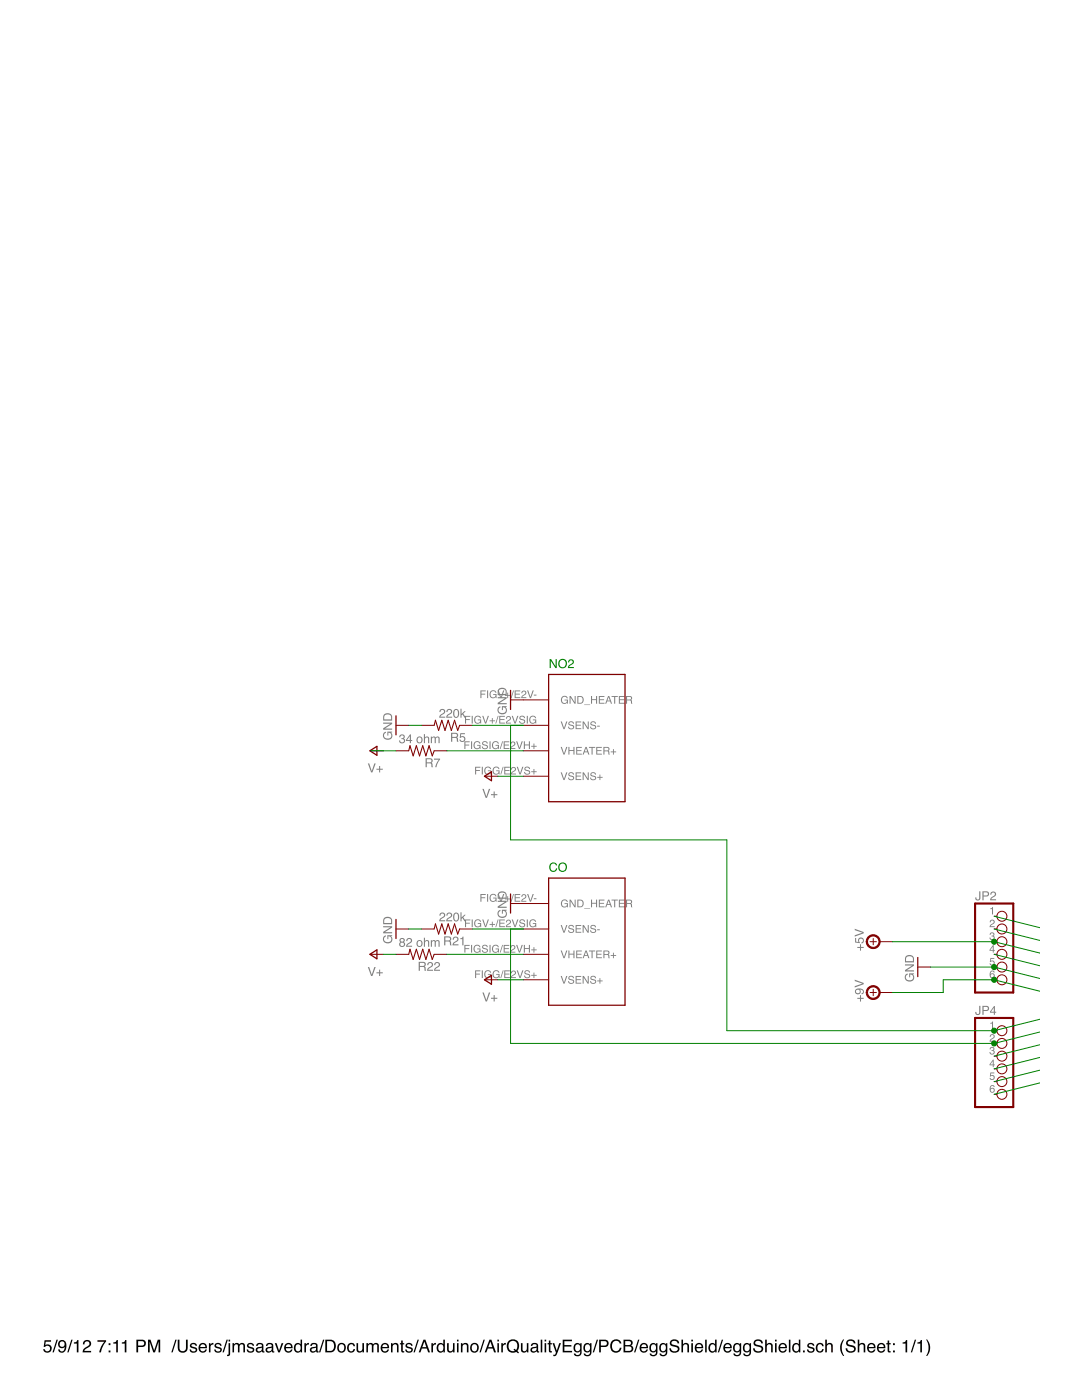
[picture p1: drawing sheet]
<svg xmlns="http://www.w3.org/2000/svg" width="216mm" height="279mm" viewBox="0 0 216 279" stroke-linecap="round" stroke-linejoin="round" font-family="sans-serif">
<path d="M8.9 267.5h1.3v.3h-1.1l-.1 .7a.85 .85 0 0 1 1.2 .4 .85 .85 0 0 1-.5 1.1 .85 .85 0 0 1-1.1-.7h.3a.55 .55 0 0 0 .9 .2 .55 .55 0 0 0 0-.8 .55 .55 0 0 0-.8 .1h-.3zM11.3 267.4h.2l-.8 2.5h-.2zM11.8 267.7a.89 .89 0 0 1 1.1-.1 .89 .89 0 0 1 .4 1 1.04 1.04 0 0 1-1.4 1.3l-.3-.6h.3a.49 .49 0 0 0 .6 .4 .49 .49 0 0 0 .4-.6v-.3a.8 .8 0 0 1-1.1 0 .8 .8 0 0 1 0-1.1zM11.9 268.2a.52 .52 0 0 0 1 0 .52 .52 0 0 0-1 0zM14.2 267.4h.3l-.8 2.5h-.3zM14.7 267.9l.5-.1 .2-.4h.3v2.5h-.4v-1.8h-.6zM16.8 267.6a.81 .81 0 0 1 1.3 .2 .81 .81 0 0 1-.6 1.2l-.5 .3-.2 .3h1.4v.3h-1.7a1.39 1.39 0 0 1 1.1-1.3 .5 .5 0 0 0 .2-.6 .5 .5 0 0 0-.6-.3 .5 .5 0 0 0-.3 .6h-.4zM19.4 267.5h1.8v.2l-.8 1.3-.3 .9h-.3l.2-.7 .8-1.4h-1.4zM21.7 268.1h.3v.3h-.3zM21.7 269.5h.3v.4h-.3zM22.6 267.9l.5-.1 .2-.4h.2v2.5h-.3v-1.8h-.6zM24.3 267.9l.5-.1 .2-.4h.2v2.5h-.3v-1.8h-.6zM27.2 267.4h1.2a.73 .73 0 0 1 .7 .7 .73 .73 0 0 1-.7 .7h-.8v1.1h-.4zM27.6 267.7v.8h.6a.45 .45 0 0 0 .6-.4 .45 .45 0 0 0-.6-.4zM29.5 267.4h.5l.8 2.1 .7-2.1h.5v2.5h-.4v-2.1l-.7 2.1h-.3l-.7-2.1v2.1h-.4zM35 267.4h.3l-.9 2.5h-.2zM35.5 267.4h.3v1.5a.65 .65 0 0 0 .7 .8 .65 .65 0 0 0 .6-.8v-1.5h.4v1.4a1.01 1.01 0 0 1-1 1.2 1.01 1.01 0 0 1-1-1.2zM38.1 268.2a.74 .74 0 0 1 1.2 .4h-.3a.39 .39 0 0 0-.4-.3 .39 .39 0 0 0-.4 .3l.2 .1a.79 .79 0 0 1 .9 .8 .8 .8 0 0 1-.8 .5 .8 .8 0 0 1-.7-.7h.3a.45 .45 0 0 0 .5 .4 .45 .45 0 0 0 .4-.4l-.1-.1a.93 .93 0 0 1-1-.8zM39.9 268.3a.85 .85 0 0 1 1-.2 .85 .85 0 0 1 .4 1h-1.4a.53 .53 0 0 0 .4 .6 .53 .53 0 0 0 .7-.4h.3a.9 .9 0 0 1-1.3 .6 .9 .9 0 0 1-.3-1.4zM40.1 268.4l-.1 .4h1l-.1-.3-.3-.2zM41.7 268h.3v.4l.3-.4h.3v.3a.5 .5 0 0 0-.6 .5v1.1h-.3zM43 268.2a.74 .74 0 0 1 1.2 .4h-.3a.39 .39 0 0 0-.4-.3 .39 .39 0 0 0-.4 .3l.2 .1a.79 .79 0 0 1 .9 .8 .8 .8 0 0 1-.8 .5 .8 .8 0 0 1-.7-.7h.3a.45 .45 0 0 0 .5 .4 .45 .45 0 0 0 .4-.4v-.1a.93 .93 0 0 1-1.1-.8zM45.2 267.4h.3l-.8 2.5h-.3zM45.6 267.4h.3v.3h-.3zM45.6 268.1h.3v2.1a.47 .47 0 0 1-.6 .4v-.2l.3-.1zM46.4 268h.3v.3a.6 .6 0 0 1 1 0 .62 .62 0 0 1 .8-.3 .62 .62 0 0 1 .4 .7v1.2h-.3v-1.3a.4 .4 0 0 0-.5-.3 .4 .4 0 0 0-.3 .5v1.1h-.3v-1.2a.42 .42 0 0 0-.6-.4 .42 .42 0 0 0-.2 .6v1h-.3zM49.5 268.2a.74 .74 0 0 1 1.2 .4h-.3a.39 .39 0 0 0-.4-.3 .39 .39 0 0 0-.4 .3l.2 .1a.79 .79 0 0 1 .9 .8 .8 .8 0 0 1-.8 .5 .8 .8 0 0 1-.7-.7h.3a.45 .45 0 0 0 .5 .4 .45 .45 0 0 0 .4-.4l-.1-.1a.93 .93 0 0 1-1-.8zM51.4 269.3a.44 .44 0 0 0 .6 .4 .44 .44 0 0 0 .2-.7zM51.2 268.2a.8 .8 0 0 1 1.4 .3v1.1l.2 .1v.2h-.4l-.1-.2a.63 .63 0 0 1-.9 .2 .63 .63 0 0 1-.2-.9l1-.3a.42 .42 0 0 0-.3-.5 .42 .42 0 0 0-.5 .4h-.3zM53.3 269.3a.44 .44 0 0 0 .6 .4 .44 .44 0 0 0 .3-.7zM53.2 268.2a.8 .8 0 0 1 1.3 .3v1.1l.2 .1v.2h-.3l-.2-.2a.63 .63 0 0 1-.9 .2 .63 .63 0 0 1-.2-.9l1.1-.3a.42 .42 0 0 0-.4-.5 .42 .42 0 0 0-.4 .4h-.3zM54.8 268h.4l.5 1.6 .5-1.6h.3l-.7 1.9h-.3zM56.9 268.3a.85 .85 0 0 1 1.1-.2 .85 .85 0 0 1 .4 1h-1.4a.53 .53 0 0 0 .4 .6 .53 .53 0 0 0 .7-.4h.3a.9 .9 0 0 1-1.3 .6 .9 .9 0 0 1-.3-1.4zM57.2 268.4l-.2 .4h1.1l-.1-.3-.3-.2zM59.1 268.5a.69 .69 0 0 0-.1 .8 .69 .69 0 0 0 .7 .3 .73 .73 0 0 0 .3-.8 .73 .73 0 0 0-.7-.5zM59 268.1l.6-.1 .4 .3v-.9h.3v2.5h-.3v-.3a.8 .8 0 0 1-1.1 .2 .8 .8 0 0 1-.2-1zM60.7 268h.3v.4l.4-.4h.2v.3a.5 .5 0 0 0-.5 .5v1.1h-.4zM62.2 269.3a.44 .44 0 0 0 .6 .4 .44 .44 0 0 0 .2-.7zM62 268.2a.8 .8 0 0 1 1.4 .3v1.1l.2 .1v.2h-.4l-.1-.2a.63 .63 0 0 1-.9 .2 .63 .63 0 0 1-.2-.9l1-.3a.42 .42 0 0 0-.3-.5 .42 .42 0 0 0-.5 .4h-.3zM64.5 267.4h.2l-.8 2.5h-.3zM65.3 267.7v1.9h.6a.99 .99 0 0 0 .8-1 .99 .99 0 0 0-.8-.9zM64.9 267.4h1a1.29 1.29 0 0 1 1.1 1.2 1.29 1.29 0 0 1-1.1 1.3h-1zM67.8 268.4a.7 .7 0 0 0-.2 .9 .7 .7 0 0 0 .9 .3 .7 .7 0 0 0 .2-.9 .7 .7 0 0 0-.9-.3zM67.5 268.3a.94 .94 0 0 1 1.5 .6 .94 .94 0 0 1-1.3 .9l-.4-.5v-.6zM69.5 268.3a.76 .76 0 0 1 .8-.3 .76 .76 0 0 1 .5 .7h-.3a.51 .51 0 0 0-.6-.4 .51 .51 0 0 0-.3 .7 .49 .49 0 0 0 .3 .7 .49 .49 0 0 0 .6-.5h.3a.83 .83 0 0 1-1.1 .7 .83 .83 0 0 1-.4-1.2zM71.1 268h.4v1.3a.42 .42 0 0 0 .4 .4 .42 .42 0 0 0 .4-.5v-1.2h.3v1.9h-.3v-.3a.64 .64 0 0 1-.7 .3 .64 .64 0 0 1-.5-.6zM73.1 268h.3v.3a.6 .6 0 0 1 1.1 0 .62 .62 0 0 1 .7-.3 .62 .62 0 0 1 .4 .7v1.2h-.3v-1.3a.4 .4 0 0 0-.5-.3 .4 .4 0 0 0-.3 .5v1.1h-.3v-1.2a.42 .42 0 0 0-.5-.4 .42 .42 0 0 0-.3 .6v1h-.3zM76.2 268.3a.85 .85 0 0 1 1-.2 .85 .85 0 0 1 .4 1h-1.3a.53 .53 0 0 0 .4 .6 .53 .53 0 0 0 .6-.4h.3a.9 .9 0 0 1-1.3 .6 .9 .9 0 0 1-.2-1.4zM76.4 268.4l-.1 .4h1l-.1-.3-.2-.2zM78 268h.3v.3a.66 .66 0 0 1 .8-.3 .66 .66 0 0 1 .4 .7v1.2h-.3v-1.2a.46 .46 0 0 0-.5-.4 .46 .46 0 0 0-.4 .6v1h-.3zM80 267.5h.4v.5h.3v.3h-.3v1.2l.3 .2v.2a.44 .44 0 0 1-.7-.4v-1.2h-.2v-.3h.2zM81.1 268.2a.74 .74 0 0 1 1.2 .4h-.3a.39 .39 0 0 0-.4-.3 .39 .39 0 0 0-.3 .3l.1 .1a.79 .79 0 0 1 1 .8 .8 .8 0 0 1-.9 .5 .8 .8 0 0 1-.6-.7h.3a.45 .45 0 0 0 .4 .4 .45 .45 0 0 0 .4-.4v-.1a.93 .93 0 0 1-1.1-.8zM83.3 267.4h.3l-.8 2.5h-.3zM84.7 267.7l-.4 1.2h.8zM84.5 267.4h.4l.9 2.5h-.4l-.2-.8h-1l-.3 .8h-.4zM86.1 268h.3v.4l.3-.4h.3v.3a.5 .5 0 0 0-.6 .5v1.1h-.3zM87.6 268.5a.69 .69 0 0 0-.1 .8 .69 .69 0 0 0 .7 .3 .73 .73 0 0 0 .3-.8 .73 .73 0 0 0-.7-.5zM87.5 268.1l.6-.1 .4 .3v-.9h.3v2.5h-.3v-.3a.8 .8 0 0 1-1.1 .2 .8 .8 0 0 1-.3-1zM89.2 268h.3v1.3a.42 .42 0 0 0 .5 .4 .42 .42 0 0 0 .4-.5v-1.2h.3v1.9h-.3v-.3a.64 .64 0 0 1-.7 .3 .64 .64 0 0 1-.5-.6zM91.2 268.1h.3v1.8h-.3zM91.2 267.4h.3v.3h-.3zM92 268h.3v.3a.66 .66 0 0 1 .7-.3 .66 .66 0 0 1 .5 .7v1.2h-.3v-1.2a.46 .46 0 0 0-.6-.4 .46 .46 0 0 0-.3 .6v1h-.3zM94.4 268.4a.7 .7 0 0 0-.3 .9 .7 .7 0 0 0 .9 .3 .7 .7 0 0 0 .2-.9 .7 .7 0 0 0-.8-.3zM94 268.3a.94 .94 0 0 1 1.6 .6 .94 .94 0 0 1-1.4 .9l-.4-.5v-.6zM96.5 267.4h.2l-.8 2.5h-.2zM97.8 267.7l-.4 1.2h.8zM97.7 267.4h.4l.9 2.5h-.4l-.3-.8h-1l-.2 .8h-.4zM99.2 268.1h.4v1.8h-.4zM99.2 267.4h.4v.3h-.4zM100 268h.3v.4l.4-.4h.2v.3a.5 .5 0 0 0-.6 .5v1.1h-.3zM101.6 267.6a1.33 1.33 0 0 1 1.8 .2 1.33 1.33 0 0 1-.2 1.8l.4 .3-.2 .2-.4-.3a1.32 1.32 0 0 1-1.7-.3 1.32 1.32 0 0 1 .1-1.7zM101.7 267.9a1.05 1.05 0 0 0-.2 1.2 1.05 1.05 0 0 0 1.1 .5h.1l-.2-.2 .1-.2 .4 .2a1 1 0 0 0 .1-1.4 1 1 0 0 0-1.4-.1zM103.9 268h.4v1.3a.42 .42 0 0 0 .4 .4 .42 .42 0 0 0 .4-.5v-1.2h.3v1.9h-.3v-.3a.64 .64 0 0 1-.7 .3 .64 .64 0 0 1-.5-.6zM106.2 269.3a.44 .44 0 0 0 .6 .4 .44 .44 0 0 0 .2-.7zM106 268.2a.8 .8 0 0 1 1.4 .3v1.1l.2 .1v.2h-.4l-.1-.2a.63 .63 0 0 1-.9 .2 .63 .63 0 0 1-.2-.9l1.1-.3a.42 .42 0 0 0-.4-.5 .42 .42 0 0 0-.5 .4h-.3zM107.9 267.4h.3v2.5h-.3zM108.7 268.1h.3v1.8h-.3zM108.7 267.4h.3v.3h-.3zM109.5 267.5h.3v.5h.3v.3h-.3v1.2l.3 .2v.2a.44 .44 0 0 1-.6-.4v-1.2h-.2v-.3h.2zM110.2 268h.4l.5 1.6 .5-1.6h.3l-.7 2a.61 .61 0 0 1-.8 .6v-.3l.3 .1 .2-.5zM112.3 267.4h1.8v.3h-1.5v.7h1.4v.3h-1.4v.9h1.6v.3h-1.9zM114.7 268.3l.5-.3 .6 .3v-.2h.3v1.6a.81 .81 0 0 1-.6 1 .81 .81 0 0 1-1-.6h.3a.53 .53 0 0 0 .7 .3 .53 .53 0 0 0 .3-.8 .8 .8 0 0 1-1.1 .2 .8 .8 0 0 1-.2-1.1zM114.9 268.4a.65 .65 0 0 0-.2 .9 .65 .65 0 0 0 .9 .2 .64 .64 0 0 0 .2-.8 .64 .64 0 0 0-.9-.3zM116.6 268.3l.6-.3 .5 .3v-.2h.3v1.6a.81 .81 0 0 1-.6 1 .81 .81 0 0 1-.9-.6h.3a.53 .53 0 0 0 .7 .3 .53 .53 0 0 0 .2-.8 .8 .8 0 0 1-1 .2 .8 .8 0 0 1-.3-1.1zM116.9 268.4a.65 .65 0 0 0-.2 .9 .65 .65 0 0 0 .9 .2 .64 .64 0 0 0 .1-.8 .64 .64 0 0 0-.8-.3zM119.1 267.4h.2l-.8 2.5h-.2zM119.5 267.4h1.2a.73 .73 0 0 1 .7 .7 .73 .73 0 0 1-.7 .7h-.8v1.1h-.4zM119.9 267.7v.8h.7a.45 .45 0 0 0 .5-.4 .45 .45 0 0 0-.5-.4zM122.1 267.7a1.1 1.1 0 0 1 1.1-.4 1.1 1.1 0 0 1 .8 .8h-.3a.82 .82 0 0 0-1.1-.5 .82 .82 0 0 0-.5 1.1 .8 .8 0 0 0 .6 .9 .8 .8 0 0 0 1-.6h.3a1.17 1.17 0 0 1-1.5 .9 1.17 1.17 0 0 1-.7-1.6zM124.8 267.6v.8a1.1 1.1 0 0 0 1.1-.2 .41 .41 0 0 0-.1-.4 .41 .41 0 0 0-.4-.2zM124.8 268.7v.9h.7a.46 .46 0 0 0 .5-.5 .46 .46 0 0 0-.6-.4zM124.4 267.4h1.1a.63 .63 0 0 1 .7 .4 .63 .63 0 0 1-.3 .7 .72 .72 0 0 1 .4 .9 .72 .72 0 0 1-.8 .5h-1.1zM127.3 267.4h.3l-.8 2.5h-.3zM127.9 268.3a.85 .85 0 0 1 1-.2 .85 .85 0 0 1 .4 1h-1.3a.53 .53 0 0 0 .3 .6 .53 .53 0 0 0 .7-.4h.3a.9 .9 0 0 1-1.3 .6 .9 .9 0 0 1-.3-1.4zM128.1 268.4l-.1 .4h1l-.1-.3-.2-.2zM129.8 268.3l.5-.3 .6 .3v-.2h.3v1.6a.81 .81 0 0 1-.6 1 .81 .81 0 0 1-1-.6h.3a.53 .53 0 0 0 .8 .3 .53 .53 0 0 0 .2-.8 .8 .8 0 0 1-1.1 .2 .8 .8 0 0 1-.2-1.1zM130.1 268.4a.65 .65 0 0 0-.2 .9 .65 .65 0 0 0 .8 .2 .64 .64 0 0 0 .2-.8 .64 .64 0 0 0-.8-.3zM131.8 268.3l.5-.3 .6 .3v-.2h.3v1.6a.81 .81 0 0 1-.7 1 .81 .81 0 0 1-.9-.6h.3a.53 .53 0 0 0 .7 .3 .53 .53 0 0 0 .3-.8 .8 .8 0 0 1-1.1 .2 .8 .8 0 0 1-.2-1.1zM132 268.4a.65 .65 0 0 0-.2 .9 .65 .65 0 0 0 .9 .2 .64 .64 0 0 0 .2-.8 .64 .64 0 0 0-.9-.3zM133.9 267.5a1 1 0 0 1 1.6 .6h-.3a.59 .59 0 0 0-.6-.5 .59 .59 0 0 0-.6 .6l.1 .1a2.08 2.08 0 0 1 1.5 .7 1.02 1.02 0 0 1-.8 1 1.02 1.02 0 0 1-1.1-.5l-.1-.4h.3a.71 .71 0 0 0 .6 .6 .71 .71 0 0 0 .8-.5l-.2-.3a2.06 2.06 0 0 1-1.4-.6v-.4zM136 267.4h.3v.9a.65 .65 0 0 1 .7-.3 .65 .65 0 0 1 .5 .7v1.2h-.3v-1.2a.46 .46 0 0 0-.6-.4 .46 .46 0 0 0-.3 .6v1h-.3zM137.9 268.1h.4v1.8h-.4zM137.9 267.4h.4v.3h-.4zM138.9 268.3a.85 .85 0 0 1 1-.2 .85 .85 0 0 1 .4 1h-1.3a.53 .53 0 0 0 .4 .6 .53 .53 0 0 0 .6-.4h.3a.9 .9 0 0 1-1.3 .6 .9 .9 0 0 1-.3-1.4zM139.1 268.4l-.1 .4h1l-.1-.3-.2-.2zM140.7 267.4h.3v2.5h-.3zM141.8 268.5a.69 .69 0 0 0-.1 .8 .69 .69 0 0 0 .7 .3 .73 .73 0 0 0 .3-.8 .73 .73 0 0 0-.6-.5zM141.7 268.1l.6-.1 .4 .3v-.9h.3v2.5h-.3v-.3a.8 .8 0 0 1-1.1 .2 .8 .8 0 0 1-.2-1zM144 267.4h.3l-.8 2.5h-.3zM144.6 268.3a.85 .85 0 0 1 1-.2 .85 .85 0 0 1 .4 1h-1.3a.53 .53 0 0 0 .4 .6 .53 .53 0 0 0 .6-.4h.3a.9 .9 0 0 1-1.3 .6 .9 .9 0 0 1-.3-1.4zM144.8 268.4l-.1 .4h1l-.1-.3-.2-.2zM146.5 268.3l.5-.3 .6 .3v-.2h.3v1.6a.81 .81 0 0 1-.6 1 .81 .81 0 0 1-1-.6h.3a.53 .53 0 0 0 .8 .3 .53 .53 0 0 0 .2-.8 .8 .8 0 0 1-1.1 .2 .8 .8 0 0 1-.2-1.1zM146.8 268.4a.65 .65 0 0 0-.2 .9 .65 .65 0 0 0 .8 .2 .64 .64 0 0 0 .2-.8 .64 .64 0 0 0-.8-.3zM148.5 268.3l.5-.3 .6 .3v-.2h.3v1.6a.81 .81 0 0 1-.6 1 .81 .81 0 0 1-1-.6h.3a.53 .53 0 0 0 .7 .3 .53 .53 0 0 0 .3-.8 .8 .8 0 0 1-1.1 .2 .8 .8 0 0 1-.2-1.1zM148.7 268.4a.65 .65 0 0 0-.2 .9 .65 .65 0 0 0 .9 .2 .64 .64 0 0 0 .2-.8 .64 .64 0 0 0-.9-.3zM150.6 267.5a1 1 0 0 1 1.6 .6h-.3a.59 .59 0 0 0-.6-.5 .59 .59 0 0 0-.6 .6l.1 .1a2.08 2.08 0 0 1 1.5 .7 1.02 1.02 0 0 1-.8 1 1.02 1.02 0 0 1-1.1-.5l-.1-.4h.3a.71 .71 0 0 0 .6 .6 .71 .71 0 0 0 .8-.5l-.2-.3a2.06 2.06 0 0 1-1.4-.6v-.4zM152.7 267.4h.3v.9a.65 .65 0 0 1 .8-.3 .65 .65 0 0 1 .4 .7v1.2h-.3v-1.2a.46 .46 0 0 0-.6-.4 .46 .46 0 0 0-.3 .6v1h-.3zM154.7 268.1h.3v1.8h-.3zM154.7 267.4h.3v.3h-.3zM155.6 268.3a.85 .85 0 0 1 1-.2 .85 .85 0 0 1 .4 1h-1.3a.53 .53 0 0 0 .4 .6 .53 .53 0 0 0 .6-.4h.3a.9 .9 0 0 1-1.3 .6 .9 .9 0 0 1-.3-1.4zM155.8 268.4l-.1 .4h1l-.1-.3-.2-.2zM157.4 267.4h.3v2.5h-.3zM158.5 268.5a.69 .69 0 0 0-.1 .8 .69 .69 0 0 0 .7 .3 .73 .73 0 0 0 .3-.8 .73 .73 0 0 0-.6-.5zM158.4 268.1l.6-.1 .4 .3v-.9h.3v2.5h-.3v-.3a.8 .8 0 0 1-1.1 .2 .8 .8 0 0 1-.2-1zM160.2 269.5h.4v.4h-.4zM161.3 268.2a.74 .74 0 0 1 1.2 .4h-.3a.39 .39 0 0 0-.4-.3 .39 .39 0 0 0-.4 .3l.2 .1a.79 .79 0 0 1 .9 .8 .8 .8 0 0 1-.8 .5 .8 .8 0 0 1-.7-.7h.3a.45 .45 0 0 0 .5 .4 .45 .45 0 0 0 .4-.4l-.1-.1a.93 .93 0 0 1-1-.8zM163 268.3a.76 .76 0 0 1 .8-.3 .76 .76 0 0 1 .6 .7h-.3a.51 .51 0 0 0-.7-.4 .51 .51 0 0 0-.3 .7 .49 .49 0 0 0 .4 .7 .49 .49 0 0 0 .6-.5h.3a.83 .83 0 0 1-1.1 .7 .83 .83 0 0 1-.5-1.2zM164.7 267.4h.3v.9a.65 .65 0 0 1 .7-.3 .65 .65 0 0 1 .5 .7v1.2h-.3v-1.2a.46 .46 0 0 0-.6-.4 .46 .46 0 0 0-.3 .6v1h-.3zM168.2 267.3h.2a3.1 3.1 0 0 0 0 3.3h-.2a2.6 2.6 0 0 1 0-3.3zM169.1 267.5a1 1 0 0 1 1.6 .6h-.3a.59 .59 0 0 0-.7-.5 .59 .59 0 0 0-.5 .6l.1 .1a2.08 2.08 0 0 1 1.4 .7 1.02 1.02 0 0 1-.7 1 1.02 1.02 0 0 1-1.1-.5l-.2-.4h.4a.71 .71 0 0 0 .6 .6 .71 .71 0 0 0 .7-.5l-.1-.3a2.06 2.06 0 0 1-1.5-.6v-.4zM171.2 267.4h.3v.9a.65 .65 0 0 1 .7-.3 .65 .65 0 0 1 .5 .7v1.2h-.4v-1.2a.46 .46 0 0 0-.5-.4 .46 .46 0 0 0-.3 .6v1h-.3zM173.3 268.3a.85 .85 0 0 1 1-.2 .85 .85 0 0 1 .4 1h-1.4a.53 .53 0 0 0 .4 .6 .53 .53 0 0 0 .7-.4h.3a.9 .9 0 0 1-1.3 .6 .9 .9 0 0 1-.3-1.4zM173.5 268.4l-.1 .4h1l-.1-.3-.3-.2zM175.2 268.3a.85 .85 0 0 1 1.1-.2 .85 .85 0 0 1 .4 1h-1.4a.53 .53 0 0 0 .4 .6 .53 .53 0 0 0 .6-.4h.3a.9 .9 0 0 1-1.2 .6 .9 .9 0 0 1-.3-1.4zM175.5 268.4l-.2 .4h1v-.3l-.3-.2zM177.1 267.5h.3v.5h.3v.3h-.3v1.2l.3 .2v.2a.44 .44 0 0 1-.6-.4v-1.2h-.2v-.3h.2zM178.2 268.1h.4v.3h-.4zM178.2 269.5h.4v.4h-.4zM180.1 267.9l.5-.1 .2-.4h.2v2.5h-.3v-1.8h-.6zM182.5 267.4h.3l-.8 2.5h-.3zM183.1 267.9l.4-.1 .2-.4h.3v2.5h-.4v-1.8h-.5zM184.8 267.3h.2l.3 .5a2.54 2.54 0 0 1-.3 2.8h-.2a3.1 3.1 0 0 0 0-3.3z" fill-rule="evenodd" fill="#000"/>
<g fill="#808080">
<path d="M99.5 181.8l.4-.2v.2a.62 .62 0 0 0-.3 .9 .62 .62 0 0 0 .8 .2 .57 .57 0 0 0 .5-.6 .57 .57 0 0 0-.6-.5v.5h-.2v-.7h1v.1l-.2 .1a.88 .88 0 0 1 0 1.2 .88 .88 0 0 1-1.2 .1 .86 .86 0 0 1-.2-1.3zM99.3 179.8h1.8v.2l-1.4 1h1.4v.2h-1.8v-.3l1.5-.9h-1.5zM99.7 178.3l-.2 .2v.6h1.4v-.4a.72 .72 0 0 0-1.2-.4zM99.6 178.1a.97 .97 0 0 1 1.5 .5v.8h-1.8v-1z" fill-rule="evenodd"/>
<path d="M73.4 193h.3l.5 1.5 .5-1.5h.3l-.7 1.8h-.2zM75.6 193.5h.3v.5h.5v.3h-.5v.5h-.3v-.5h-.5v-.3h.5z" fill-rule="evenodd"/>
<path d="M87.9 182.2a.6 .6 0 0 1 .9 .3 .6 .6 0 0 1-.6 .8l-.3 .4h.9v.2h-1.2a1.47 1.47 0 0 1 1-1.1 .35 .35 0 0 0-.3-.5 .35 .35 0 0 0-.4 .4h-.2zM89.3 182.2a.6 .6 0 0 1 .9 .3 .6 .6 0 0 1-.6 .8l-.3 .4h.9v.2h-1.2a1.47 1.47 0 0 1 1-1.1 .35 .35 0 0 0-.4-.5 .35 .35 0 0 0-.3 .4h-.2zM90.6 182.3a.63 .63 0 0 1 .8-.1 .63 .63 0 0 1 .2 .8 .65 .65 0 0 1-.6 .9 .65 .65 0 0 1-.6-.9zM90.9 182.4a.96 .96 0 0 0 .1 1.3 .85 .85 0 0 0 0-1.4zM91.9 182.1h.2v1l.6-.5h.2l-.5 .4 .6 .9h-.3l-.4-.7-.2 .2v.5h-.2z" fill-rule="evenodd"/>
<path d="M76.6 186.8l.4-.1v.2a.62 .62 0 0 0-.3 .9 .62 .62 0 0 0 .9 .2 .57 .57 0 0 0 .5-.6 .57 .57 0 0 0-.6-.5v.5h-.2v-.8h.9v.2l-.2 .1a.88 .88 0 0 1 .1 1.2 .88 .88 0 0 1-1.2 .1 .86 .86 0 0 1-.3-1.4zM76.5 184.8h1.7v.3l-1.4 .9h1.4v.3h-1.7v-.3l1.4-.9h-1.4zM76.8 183.3l-.1 .3v.6h1.3v-.4a.72 .72 0 0 0-1.2-.5zM76.7 183.1a.97 .97 0 0 1 1.5 .6v.7h-1.7v-.9z" fill-rule="evenodd"/>
<path d="M79.9 187.7a.3 .3 0 0 0 .6 0 .3 .3 0 0 0-.6 0zM79.9 188.5a.36 .36 0 0 0 .7 0 .36 .36 0 0 0-.7 0zM79.8 187.3a.5 .5 0 0 1 .8 0 .5 .5 0 0 1 0 .7 .54 .54 0 0 1 .1 .8 .54 .54 0 0 1-.9 0 .54 .54 0 0 1 .1-.8l-.2-.3zM81.3 187.3a.6 .6 0 0 1 .9 .3 .6 .6 0 0 1-.6 .8l-.3 .3h.9v.2h-1.2a1.47 1.47 0 0 1 1-1.1 .35 .35 0 0 0-.4-.4 .35 .35 0 0 0-.3 .4h-.2zM83.4 187.9a.43 .43 0 0 0 0 .7 .43 .43 0 0 0 .7-.1v-.4a.36 .36 0 0 0-.3-.3 .36 .36 0 0 0-.4 .1zM83.3 187.8a.64 .64 0 0 1 .9 .1 .64 .64 0 0 1-.1 .9 .64 .64 0 0 1-.9-.1l-.1-.6zM84.6 187.1h.2v.7a.46 .46 0 0 1 .5-.2 .46 .46 0 0 1 .3 .5v.8h-.2v-.9l-.2-.2-.4 .2v.9h-.2zM86 187.6h.2v.2a.43 .43 0 0 1 .7 0 .43 .43 0 0 1 .5-.2 .43 .43 0 0 1 .3 .5v.8h-.2v-1l-.2-.1-.3 .2v.9h-.3v-1l-.3-.1-.2 .2v.9h-.2z" fill-rule="evenodd"/>
<path d="M96.3 198.1h.2l.5 1.5 .5-1.5h.3l-.6 1.8h-.3zM98.5 198.6h.2v.5h.5v.2h-.5v.6h-.2v-.6h-.5v-.2h.5z" fill-rule="evenodd"/>
<path d="M99.5 141.1l.4-.1v.2a.62 .62 0 0 0-.3 .8 .62 .62 0 0 0 .8 .3 .57 .57 0 0 0 .5-.6 .57 .57 0 0 0-.6-.5v.5h-.2v-.8h1v.2h-.2a.88 .88 0 0 1 0 1.3 .88 .88 0 0 1-1.2 .1 .86 .86 0 0 1-.2-1.4zM99.3 139.1h1.8v.3l-1.4 .9h1.4v.3h-1.8v-.3l1.5-.9h-1.5zM99.7 137.6l-.2 .3v.6h1.4v-.4a.72 .72 0 0 0-1.2-.5zM99.6 137.4a.97 .97 0 0 1 1.5 .6v.7h-1.8v-.9z" fill-rule="evenodd"/>
<path d="M73.4 152.4h.3l.5 1.5 .5-1.5h.3l-.7 1.8h-.2zM75.6 152.9h.3v.5h.5v.2h-.5v.6h-.3v-.6h-.5v-.2h.5z" fill-rule="evenodd"/>
<path d="M87.9 141.6a.6 .6 0 0 1 .9 .3 .6 .6 0 0 1-.6 .8l-.3 .3h.9v.2h-1.2a1.47 1.47 0 0 1 1-1.1 .35 .35 0 0 0-.3-.4 .35 .35 0 0 0-.4 .4h-.2zM89.3 141.6a.6 .6 0 0 1 .9 .3 .6 .6 0 0 1-.6 .8l-.3 .3h.9v.2h-1.2a1.47 1.47 0 0 1 1-1.1 .35 .35 0 0 0-.4-.4 .35 .35 0 0 0-.3 .4h-.2zM90.6 141.7a.63 .63 0 0 1 .8-.1 .63 .63 0 0 1 .2 .8 .65 .65 0 0 1-.6 .9 .65 .65 0 0 1-.6-.9zM90.9 141.7a.96 .96 0 0 0 .1 1.4 .85 .85 0 0 0 0-1.4zM91.9 141.4h.2v1.1l.6-.6h.2l-.5 .5 .6 .8h-.3l-.4-.6-.2 .1v.5h-.2z" fill-rule="evenodd"/>
<path d="M76.6 146.2l.4-.2v.3a.62 .62 0 0 0-.3 .8 .62 .62 0 0 0 .9 .3 .57 .57 0 0 0 .5-.6 .57 .57 0 0 0-.6-.6v.6h-.2v-.8h.9v.2h-.2a.88 .88 0 0 1 .1 1.2 .88 .88 0 0 1-1.2 .1 .86 .86 0 0 1-.3-1.3zM76.5 144.2h1.7v.3l-1.4 .9h1.4v.2h-1.7v-.3l1.4-.9h-1.4zM76.8 142.7l-.1 .3v.6h1.3v-.5a.72 .72 0 0 0-1.2-.4zM76.7 142.5a.97 .97 0 0 1 1.5 .6v.7h-1.7v-.9z" fill-rule="evenodd"/>
<path d="M79.9 146.7a.5 .5 0 0 1 .7-.1 .5 .5 0 0 1-.1 .8 .58 .58 0 0 1-.1 1 .58 .58 0 0 1-.8-.6h.2a.35 .35 0 0 0 .6 .3 .35 .35 0 0 0 0-.6h-.3v-.2a.29 .29 0 0 0 .4-.2 .29 .29 0 0 0-.3-.3l-.3 .1v.2h-.2zM81.8 146.9l-.6 .8h.6zM81.8 146.6h.2v1.1h.3v.2h-.3v.4h-.2v-.4h-.8v-.2zM83.4 147.3a.43 .43 0 0 0 0 .7 .43 .43 0 0 0 .7-.2v-.3a.36 .36 0 0 0-.3-.3 .36 .36 0 0 0-.4 .1zM83.3 147.2a.64 .64 0 0 1 .9 0 .64 .64 0 0 1-.1 1 .64 .64 0 0 1-.9-.2l-.1-.5zM84.6 146.5h.2v.7a.46 .46 0 0 1 .5-.2 .46 .46 0 0 1 .3 .5v.8h-.2v-.9l-.2-.2-.4 .2v.9h-.2zM86 147h.2v.2a.43 .43 0 0 1 .7 0 .43 .43 0 0 1 .5-.2 .43 .43 0 0 1 .3 .4v.9h-.2v-1l-.2-.1-.3 .2v.9h-.3v-1l-.3-.1-.2 .2v.9h-.2z" fill-rule="evenodd"/>
<path d="M96.3 157.4h.2l.5 1.6 .5-1.6h.3l-.6 1.8h-.3zM98.5 158h.2v.5h.5v.2h-.5v.5h-.2v-.5h-.5v-.2h.5z" fill-rule="evenodd"/>
<path d="M180.7 194.5l.4-.2v.2a.62 .62 0 0 0-.3 .9 .62 .62 0 0 0 .9 .2 .57 .57 0 0 0 .5-.6 .57 .57 0 0 0-.6-.5v.5h-.2v-.7h1v.1l-.3 .1a.88 .88 0 0 1 .1 1.2 .88 .88 0 0 1-1.2 .1 .86 .86 0 0 1-.3-1.3zM180.6 192.5h1.8v.2l-1.5 .9h1.5v.3h-1.8v-.3l1.4-.9h-1.4zM181 191l-.2 .2v.6h1.4v-.4a.72 .72 0 0 0-1.2-.4zM180.8 190.8a.97 .97 0 0 1 1.6 .5v.8h-1.8v-1z" fill-rule="evenodd"/>
<path d="M171.1 199.1h.5v-.5h.2v.5h.5v.2h-.5v.6h-.2v-.6h-.5zM170.7 197.5a1.09 1.09 0 0 1 1.7 .4 .46 .46 0 0 1-.5 .5v-.2a.35 .35 0 0 0 .3-.4 .35 .35 0 0 0-.4-.3h-.3a.58 .58 0 0 1 0 .8 .58 .58 0 0 1-.8 0 .58 .58 0 0 1 0-.8zM170.8 197.8a.37 .37 0 0 0 .7 0 .37 .37 0 0 0-.7 0zM170.5 195.5l1.8 .7v.2l-1.8 .7v-.3l1.6-.5-1.6-.5z" fill-rule="evenodd"/>
<path d="M171.1 189h.5v-.6h.2v.6h.5v.2h-.5v.5h-.2v-.5h-.5zM170.6 187.2h.2v.7l.5 .1a.61 .61 0 0 1 .3-.9 .61 .61 0 0 1 .8 .4 .61 .61 0 0 1-.5 .8v-.2a.38 .38 0 0 0 .2-.6 .38 .38 0 0 0-.6-.1 .38 .38 0 0 0 .1 .6v.2l-1-.1zM170.5 185.4l1.8 .6v.3l-1.8 .6v-.2l1.6-.6-1.6-.5z" fill-rule="evenodd"/>
<path d="M112.1 179.7a.68 .68 0 0 1 1.2 .3h-.2a.58 .58 0 0 0-1 .1 .58 .58 0 0 0 .5 .8 .45 .45 0 0 0 .5-.5h-.4v-.1h.6v.8l-.2-.2a.75 .75 0 0 1-1 0 .75 .75 0 0 1-.1-1zM113.6 179.5h.3l.8 1.3v-1.3h.2v1.6h-.3l-.8-1.3v1.3h-.2zM115.4 179.7v1.2h.4a.6 .6 0 0 0 .5-.6 .6 .6 0 0 0-.5-.6zM115.2 179.5h.6a.78 .78 0 0 1 .7 .8 .78 .78 0 0 1-.7 .8h-.6zM116.6 181.2h1.2v.1h-1.2zM117.9 179.5h.2v.7h.8v-.7h.2v1.6h-.2v-.7h-.8v.7h-.2zM119.5 179.5h1.1v.2h-.9v.5h.8v.2h-.8v.5h.9v.2h-1.1zM121.4 179.8l-.2 .6h.5zM121.3 179.5h.3l.5 1.6h-.2l-.2-.5h-.6l-.1 .5h-.2zM122 179.5h1.3v.2h-.5v1.4h-.3v-1.4h-.5zM123.5 179.5h1.1v.2h-.9v.5h.8v.2h-.8v.5h.9v.2h-1.1zM125.1 179.7v.5h.5a.27 .27 0 0 0 .3-.2 .27 .27 0 0 0-.3-.3zM124.9 179.5h.7a.42 .42 0 0 1 .5 .3 .42 .42 0 0 1-.2 .5l.2 .2 .1 .6h-.3v-.6l-.3-.1h-.5v.7h-.2z" fill-rule="evenodd"/>
<path d="M95.9 178.4h1v.2h-.8v.5h.7v.2h-.7v.7h-.2zM97.2 178.4h.2v1.6h-.2zM97.9 178.6a.68 .68 0 0 1 1.2 .3h-.3a.58 .58 0 0 0-.9 .1 .58 .58 0 0 0 .5 .8 .45 .45 0 0 0 .5-.5h-.5v-.2h.7v.9l-.2-.2a.75 .75 0 0 1-1 0 .75 .75 0 0 1-.1-1zM99.3 178.4h.2l.5 1.3 .4-1.3h.2l-.5 1.6h-.2zM101.2 178.9h.2v.4h.4v.2h-.4v.5h-.2v-.5h-.4v-.2h.4zM102.4 178.4h.2l-.5 1.6h-.2zM102.7 178.4h1.1v.2h-.9v.5h.8v.2h-.8v.5h.9v.2h-1.1zM104.2 178.6a.52 .52 0 0 1 .8 .2 .52 .52 0 0 1-.5 .7l-.3 .3h.8v.2h-1l.2-.5a.59 .59 0 0 0 .5-.8h-.3l-.2 .3h-.2zM105.2 178.4h.2l.4 1.3 .5-1.3h.2l-.5 1.6h-.3zM106.5 179.3h.5v.2h-.5z" fill-rule="evenodd"/>
<path d="M111.9 184.6h.2l.4 1.3 .5-1.3h.2l-.5 1.6h-.3zM113.5 184.7l.4-.1a.5 .5 0 0 1 .6 .5h-.2a.36 .36 0 0 0-.3-.3 .36 .36 0 0 0-.4 .3l.1 .1a.66 .66 0 0 1 .8 .8 .66 .66 0 0 1-.7 .2 .66 .66 0 0 1-.5-.5h.2a.4 .4 0 0 0 .5 .3 .4 .4 0 0 0 .3-.4 .72 .72 0 0 1-.9-.7zM114.9 184.6h1.1v.2h-.9v.5h.8v.1h-.8v.6h.9v.2h-1.1zM116.3 184.6h.2l.8 1.3v-1.3h.2v1.6h-.3l-.7-1.3v1.3h-.2zM117.9 184.7l.4-.1a.5 .5 0 0 1 .6 .5h-.2a.36 .36 0 0 0-.3-.3 .36 .36 0 0 0-.4 .3l.1 .1a.66 .66 0 0 1 .8 .8 .66 .66 0 0 1-.7 .2 .66 .66 0 0 1-.5-.5h.2a.4 .4 0 0 0 .4 .3 .4 .4 0 0 0 .4-.4 .72 .72 0 0 1-.9-.7zM119.2 185.5h.5v.2h-.5z" fill-rule="evenodd"/>
<path d="M92.8 183.5h1.1v.2h-.9v.5h.7v.1h-.7v.7h-.2zM94.1 183.5h.2v1.5h-.2zM94.8 183.7a.68 .68 0 0 1 1.2 .3h-.2a.58 .58 0 0 0-1 .1 .58 .58 0 0 0 .5 .8 .45 .45 0 0 0 .5-.5h-.5v-.2h.7v.8l-.2-.2a.75 .75 0 0 1-1 .1 .75 .75 0 0 1-.1-1.1zM96.2 183.5h.3l.4 1.3 .4-1.3h.3l-.6 1.5h-.2zM98.1 183.9h.2v.5h.5v.2h-.5v.4h-.2v-.4h-.4v-.2h.4zM99.3 183.5h.2l-.5 1.5h-.2zM99.6 183.5h1.1v.2h-.9v.5h.9v.1h-.9v.6h1v.1h-1.2zM101.1 183.6a.52 .52 0 0 1 .9 .3 .52 .52 0 0 1-.6 .6l-.3 .4h.9v.1h-1.1l.2-.4a.59 .59 0 0 0 .6-.8l-.4-.1-.1 .4h-.2zM102.1 183.5h.2l.5 1.3 .4-1.3h.2l-.5 1.5h-.2zM103.8 183.6l.4-.1a.5 .5 0 0 1 .6 .4h-.2a.36 .36 0 0 0-.4-.3 .36 .36 0 0 0-.3 .4v.1a.66 .66 0 0 1 .8 .8 .66 .66 0 0 1-.7 .2 .66 .66 0 0 1-.4-.6h.2a.4 .4 0 0 0 .4 .4 .4 .4 0 0 0 .4-.4h-.1a.72 .72 0 0 1-.8-.8zM105.1 183.5h.2v1.5h-.2zM105.8 183.7a.68 .68 0 0 1 1.2 .3h-.2a.58 .58 0 0 0-1 .1 .58 .58 0 0 0 .5 .8 .45 .45 0 0 0 .5-.5h-.5v-.2h.7v.8l-.2-.2a.75 .75 0 0 1-1 .1 .75 .75 0 0 1-.1-1.1z" fill-rule="evenodd"/>
<path d="M111.9 189.7h.2l.4 1.3 .5-1.3h.2l-.5 1.5h-.3zM113.4 189.7h.2v.6h.8v-.6h.2v1.5h-.2v-.7h-.8v.7h-.2zM115 189.7h1.1v.2h-.9v.4h.8v.2h-.8v.5h.9v.2h-1.1zM116.9 189.9l-.2 .7h.5zM116.8 189.7h.3l.5 1.5h-.2l-.2-.4h-.6l-.1 .4h-.3zM117.5 189.7h1.3v.2h-.6v1.3h-.2v-1.3h-.5zM119 189.7h1.1v.2h-.9v.4h.8v.2h-.8v.5h.9v.2h-1.1zM120.6 189.9v.5h.5a.27 .27 0 0 0 .3-.2 .27 .27 0 0 0-.3-.3zM120.4 189.7h.7a.42 .42 0 0 1 .5 .3 .42 .42 0 0 1-.2 .5l.2 .2 .1 .5h-.3v-.5l-.3-.1h-.5v.6h-.2zM122.3 190.1h.2v.5h.4v.2h-.4v.4h-.2v-.4h-.4v-.2h.4z" fill-rule="evenodd"/>
<path d="M92.7 188.6h1v.2h-.8v.4h.7v.2h-.7v.7h-.2zM94 188.6h.2v1.5h-.2zM94.7 188.8a.68 .68 0 0 1 1.2 .2h-.2a.58 .58 0 0 0-1 .1 .58 .58 0 0 0 .5 .9 .45 .45 0 0 0 .5-.5h-.5v-.2h.7v.8l-.2-.2a.75 .75 0 0 1-1 .1 .75 .75 0 0 1-.1-1.1zM96.3 188.7l.4-.2a.5 .5 0 0 1 .6 .5h-.2a.36 .36 0 0 0-.3-.3 .36 .36 0 0 0-.4 .4h.1a.66 .66 0 0 1 .8 .9 .66 .66 0 0 1-.7 .2 .66 .66 0 0 1-.5-.6h.2a.4 .4 0 0 0 .4 .4 .4 .4 0 0 0 .4-.4v-.1a.72 .72 0 0 1-.9-.7zM97.7 188.6h.2v1.5h-.2zM98.4 188.8a.68 .68 0 0 1 1.1 .2h-.2a.58 .58 0 0 0-1 .1 .58 .58 0 0 0 .6 .9 .45 .45 0 0 0 .5-.5h-.5v-.2h.7v.8l-.2-.2a.75 .75 0 0 1-1.1 .1 .75 .75 0 0 1 0-1.1zM100.2 188.6h.2l-.5 1.5h-.2zM100.5 188.6h1.1v.2h-.9v.4h.8v.2h-.8v.5h.9v.2h-1.1zM102 188.7a.52 .52 0 0 1 .8 .3 .52 .52 0 0 1-.5 .6l-.3 .3h.8v.2h-1l.2-.5a.59 .59 0 0 0 .6-.7l-.4-.1-.2 .3h-.2zM103 188.6h.2l.5 1.3 .4-1.3h.2l-.5 1.5h-.3zM104.5 188.6h.2v.6h.8v-.6h.2v1.5h-.2v-.7h-.8v.7h-.2zM106.5 189h.1v.5h.5v.2h-.5v.4h-.1v-.4h-.5v-.2h.5z" fill-rule="evenodd"/>
<path d="M111.9 194.8h.2l.4 1.3 .5-1.3h.2l-.5 1.5h-.3zM113.5 194.9l.4-.2a.5 .5 0 0 1 .6 .5h-.2a.36 .36 0 0 0-.3-.3 .36 .36 0 0 0-.4 .4h.1a.66 .66 0 0 1 .8 .9 .66 .66 0 0 1-.7 .1 .66 .66 0 0 1-.5-.5h.2a.4 .4 0 0 0 .5 .4 .4 .4 0 0 0 .3-.4v-.1a.72 .72 0 0 1-.9-.7zM114.9 194.8h1.1v.2h-.9v.4h.8v.2h-.8v.5h.9v.2h-1.1zM116.3 194.8h.2l.8 1.2v-1.2h.2v1.5h-.3l-.7-1.2v1.2h-.2zM117.9 194.9l.4-.2a.5 .5 0 0 1 .6 .5h-.2a.36 .36 0 0 0-.3-.3 .36 .36 0 0 0-.4 .4h.1a.66 .66 0 0 1 .8 .9 .66 .66 0 0 1-.7 .1 .66 .66 0 0 1-.5-.5h.2a.4 .4 0 0 0 .4 .4 .4 .4 0 0 0 .4-.4v-.1a.72 .72 0 0 1-.9-.7zM119.6 195.2h.2v.5h.5v.2h-.5v.4h-.2v-.4h-.4v-.2h.4z" fill-rule="evenodd"/>
<path d="M94.8 193.7h1.1v.1h-.9v.5h.8v.2h-.8v.7h-.2zM96.1 193.7h.2v1.5h-.2zM96.8 193.8a.68 .68 0 0 1 1.2 .3h-.2a.58 .58 0 0 0-1 .1 .58 .58 0 0 0 .5 .9 .45 .45 0 0 0 .5-.6h-.5v-.1h.7v.8l-.2-.2a.75 .75 0 0 1-1 0 .75 .75 0 0 1-.1-1zM98.5 193.8a.68 .68 0 0 1 1.2 .3h-.2a.58 .58 0 0 0-1 .1 .58 .58 0 0 0 .5 .9 .45 .45 0 0 0 .5-.6h-.5v-.1h.7v.8l-.2-.2a.75 .75 0 0 1-1 0 .75 .75 0 0 1-.1-1zM100.3 193.7h.2l-.5 1.5h-.2zM100.6 193.7h1.1v.1h-.9v.5h.9v.2h-.9v.5h1v.2h-1.2zM102.1 193.8a.52 .52 0 0 1 .9 .2 .52 .52 0 0 1-.6 .7l-.3 .3h.9v.2h-1.1l.2-.5a.59 .59 0 0 0 .6-.8h-.4l-.1 .3h-.2zM103.1 193.7h.2l.5 1.3 .4-1.3h.2l-.5 1.5h-.2zM104.8 193.8l.4-.2a.5 .5 0 0 1 .6 .5h-.2a.36 .36 0 0 0-.4-.3 .36 .36 0 0 0-.3 .4 .66 .66 0 0 1 .8 .8 .66 .66 0 0 1-.7 .2 .66 .66 0 0 1-.4-.5h.2a.4 .4 0 0 0 .4 .4 .4 .4 0 0 0 .4-.4l-.1-.1a.72 .72 0 0 1-.8-.7zM106.5 194.1h.1v.5h.5v.1h-.5v.5h-.1v-.5h-.5v-.1h.5z" fill-rule="evenodd"/>
<path d="M88.9 187.1v.6h.5a.31 .31 0 0 0 .4-.3 .31 .31 0 0 0-.3-.3zM88.6 186.9h.9a.49 .49 0 0 1 .5 .3 .49 .49 0 0 1-.2 .6l.2 .2 .1 .7h-.3l-.1-.7-.3-.1h-.5v.8h-.3zM90.5 187a.6 .6 0 0 1 1 .3 .6 .6 0 0 1-.6 .8l-.4 .4h1v.2h-1.2a1.47 1.47 0 0 1 .9-1.1 .35 .35 0 0 0-.3-.5 .35 .35 0 0 0-.3 .4h-.3zM91.8 187.3l.7-.4v1.8h-.3v-1.3h-.4z" fill-rule="evenodd"/>
<path d="M83.8 192.2v.6h.5a.31 .31 0 0 0 .4-.3 .31 .31 0 0 0-.3-.3zM83.5 192h.9a.49 .49 0 0 1 .5 .3 .49 .49 0 0 1-.2 .6l.2 .2 .1 .6h-.3v-.6l-.4-.1h-.5v.7h-.3zM85.5 192.1a.6 .6 0 0 1 .9 .3 .6 .6 0 0 1-.6 .8l-.3 .3h.9v.2h-1.2a1.47 1.47 0 0 1 .9-1.1 .35 .35 0 0 0-.3-.4 .35 .35 0 0 0-.3 .4h-.3zM86.8 192.1a.6 .6 0 0 1 1 .3 .6 .6 0 0 1-.6 .8l-.4 .3h1v.2h-1.2a1.47 1.47 0 0 1 .9-1.1 .35 .35 0 0 0-.3-.4 .35 .35 0 0 0-.3 .4h-.3z" fill-rule="evenodd"/>
<path d="M112.1 139.1a.68 .68 0 0 1 1.2 .3h-.2a.58 .58 0 0 0-1 .1 .58 .58 0 0 0 .5 .8 .45 .45 0 0 0 .5-.5h-.4v-.2h.6v.8l-.2-.2a.75 .75 0 0 1-1 .1 .75 .75 0 0 1-.1-1zM113.6 138.9h.3l.8 1.2v-1.2h.2v1.5h-.3l-.8-1.2v1.2h-.2zM115.4 139.1v1.2h.4a.6 .6 0 0 0 .5-.6 .6 .6 0 0 0-.5-.6zM115.2 138.9h.6a.78 .78 0 0 1 .7 .8 .78 .78 0 0 1-.7 .7h-.6zM116.6 140.6h1.2v.1h-1.2zM117.9 138.9h.2v.6h.8v-.6h.2v1.5h-.2v-.7h-.8v.7h-.2zM119.5 138.9h1.1v.2h-.9v.5h.8v.1h-.8v.6h.9v.1h-1.1zM121.4 139.1l-.2 .7h.5zM121.3 138.9h.3l.5 1.5h-.2l-.2-.4h-.6l-.1 .4h-.2zM122 138.9h1.3v.2h-.5v1.3h-.3v-1.3h-.5zM123.5 138.9h1.1v.2h-.9v.5h.8v.1h-.8v.6h.9v.1h-1.1zM125.1 139.1v.5h.5a.27 .27 0 0 0 .3-.2 .27 .27 0 0 0-.3-.3zM124.9 138.9h.7a.42 .42 0 0 1 .5 .3 .42 .42 0 0 1-.2 .5l.2 .2 .1 .5h-.3v-.5l-.3-.1h-.5v.6h-.2z" fill-rule="evenodd"/>
<path d="M95.9 137.8h1v.2h-.8v.4h.7v.2h-.7v.7h-.2zM97.2 137.8h.2v1.5h-.2zM97.9 138a.68 .68 0 0 1 1.2 .3h-.3a.58 .58 0 0 0-.9 .1 .58 .58 0 0 0 .5 .8 .45 .45 0 0 0 .5-.5h-.5v-.2h.7v.8l-.2-.2a.75 .75 0 0 1-1 .1 .75 .75 0 0 1-.1-1.1zM99.3 137.8h.2l.5 1.3 .4-1.3h.2l-.5 1.5h-.2zM101.2 138.2h.2v.5h.4v.2h-.4v.4h-.2v-.4h-.4v-.2h.4zM102.4 137.8h.2l-.5 1.5h-.2zM102.7 137.8h1.1v.2h-.9v.4h.8v.2h-.8v.5h.9v.2h-1.1zM104.2 137.9a.52 .52 0 0 1 .8 .3 .52 .52 0 0 1-.5 .6l-.3 .3h.8v.2h-1l.2-.5a.59 .59 0 0 0 .5-.7l-.3-.1-.2 .4h-.2zM105.2 137.8h.2l.4 1.3 .5-1.3h.2l-.5 1.5h-.3zM106.5 138.6h.5v.2h-.5z" fill-rule="evenodd"/>
<path d="M111.9 144h.2l.4 1.3 .5-1.3h.2l-.5 1.5h-.3zM113.5 144.1l.4-.2a.5 .5 0 0 1 .6 .5h-.2a.36 .36 0 0 0-.3-.3 .36 .36 0 0 0-.4 .4h.1a.66 .66 0 0 1 .8 .9 .66 .66 0 0 1-.7 .2 .66 .66 0 0 1-.5-.6h.2a.4 .4 0 0 0 .5 .4 .4 .4 0 0 0 .3-.4v-.1a.72 .72 0 0 1-.9-.7zM114.9 144h1.1v.2h-.9v.4h.8v.2h-.8v.5h.9v.2h-1.1zM116.3 144h.2l.8 1.2v-1.2h.2v1.5h-.3l-.7-1.2v1.2h-.2zM117.9 144.1l.4-.2a.5 .5 0 0 1 .6 .5h-.2a.36 .36 0 0 0-.3-.3 .36 .36 0 0 0-.4 .4h.1a.66 .66 0 0 1 .8 .9 .66 .66 0 0 1-.7 .2 .66 .66 0 0 1-.5-.6h.2a.4 .4 0 0 0 .4 .4 .4 .4 0 0 0 .4-.4v-.1a.72 .72 0 0 1-.9-.7zM119.2 144.8h.5v.2h-.5z" fill-rule="evenodd"/>
<path d="M92.8 142.9h1.1v.2h-.9v.4h.7v.2h-.7v.7h-.2zM94.1 142.9h.2v1.5h-.2zM94.8 143a.68 .68 0 0 1 1.2 .3h-.2a.58 .58 0 0 0-1 .1 .58 .58 0 0 0 .5 .9 .45 .45 0 0 0 .5-.5h-.5v-.2h.7v.8l-.2-.2a.75 .75 0 0 1-1 0 .75 .75 0 0 1-.1-1zM96.2 142.9h.3l.4 1.3 .4-1.3h.3l-.6 1.5h-.2zM98.1 143.3h.2v.5h.5v.1h-.5v.5h-.2v-.5h-.4v-.1h.4zM99.3 142.9h.2l-.5 1.5h-.2zM99.6 142.9h1.1v.2h-.9v.4h.9v.2h-.9v.5h1v.2h-1.2zM101.1 143a.52 .52 0 0 1 .9 .2 .52 .52 0 0 1-.6 .7l-.3 .3h.9v.2h-1.1l.2-.5a.59 .59 0 0 0 .6-.7l-.4-.1-.1 .3h-.2zM102.1 142.9h.2l.5 1.3 .4-1.3h.2l-.5 1.5h-.2zM103.8 143l.4-.2a.5 .5 0 0 1 .6 .5h-.2a.36 .36 0 0 0-.4-.3 .36 .36 0 0 0-.3 .4 .66 .66 0 0 1 .8 .8 .66 .66 0 0 1-.7 .2 .66 .66 0 0 1-.4-.5h.2a.4 .4 0 0 0 .4 .4 .4 .4 0 0 0 .4-.4l-.1-.1a.72 .72 0 0 1-.8-.7zM105.1 142.9h.2v1.5h-.2zM105.8 143a.68 .68 0 0 1 1.2 .3h-.2a.58 .58 0 0 0-1 .1 .58 .58 0 0 0 .5 .9 .45 .45 0 0 0 .5-.5h-.5v-.2h.7v.8l-.2-.2a.75 .75 0 0 1-1 0 .75 .75 0 0 1-.1-1z" fill-rule="evenodd"/>
<path d="M111.9 149.1h.2l.4 1.3 .5-1.3h.2l-.5 1.5h-.3zM113.4 149.1h.2v.6h.8v-.6h.2v1.5h-.2v-.7h-.8v.7h-.2zM115 149.1h1.1v.2h-.9v.4h.8v.2h-.8v.5h.9v.2h-1.1zM116.9 149.3l-.2 .7h.5zM116.8 149.1h.3l.5 1.5h-.2l-.2-.5h-.6l-.1 .5h-.3zM117.5 149.1h1.3v.1h-.6v1.4h-.2v-1.4h-.5zM119 149.1h1.1v.2h-.9v.4h.8v.2h-.8v.5h.9v.2h-1.1zM120.6 149.2v.6h.5a.27 .27 0 0 0 .3-.3 .27 .27 0 0 0-.3-.3zM120.4 149.1h.7a.42 .42 0 0 1 .5 .2 .42 .42 0 0 1-.2 .5l.2 .2 .1 .6h-.3v-.6l-.3-.1h-.5v.7h-.2zM122.3 149.5h.2v.5h.4v.1h-.4v.5h-.2v-.5h-.4v-.1h.4z" fill-rule="evenodd"/>
<path d="M92.7 147.9h1v.2h-.8v.5h.7v.2h-.7v.7h-.2zM94 147.9h.2v1.6h-.2zM94.7 148.1a.68 .68 0 0 1 1.2 .3h-.2a.58 .58 0 0 0-1 .1 .58 .58 0 0 0 .5 .8 .45 .45 0 0 0 .5-.5h-.5v-.1h.7v.8l-.2-.2a.75 .75 0 0 1-1 0 .75 .75 0 0 1-.1-1zM96.3 148l.4-.1a.5 .5 0 0 1 .6 .5h-.2a.36 .36 0 0 0-.3-.3 .36 .36 0 0 0-.4 .3l.1 .1a.66 .66 0 0 1 .8 .8 .66 .66 0 0 1-.7 .2 .66 .66 0 0 1-.5-.5h.2a.4 .4 0 0 0 .4 .4 .4 .4 0 0 0 .4-.4v-.1a.72 .72 0 0 1-.9-.7zM97.7 147.9h.2v1.6h-.2zM98.4 148.1a.68 .68 0 0 1 1.1 .3h-.2a.58 .58 0 0 0-1 .1 .58 .58 0 0 0 .6 .8 .45 .45 0 0 0 .5-.5h-.5v-.1h.7v.8l-.2-.2a.75 .75 0 0 1-1.1 0 .75 .75 0 0 1 0-1zM100.2 147.9h.2l-.5 1.6h-.2zM100.5 147.9h1.1v.2h-.9v.5h.8v.2h-.8v.5h.9v.2h-1.1zM102 148.1a.52 .52 0 0 1 .8 .2 .52 .52 0 0 1-.5 .7l-.3 .3h.8v.2h-1l.2-.5a.59 .59 0 0 0 .6-.8h-.4l-.2 .3h-.2zM103 147.9h.2l.5 1.4 .4-1.4h.2l-.5 1.6h-.3zM104.5 147.9h.2v.7h.8v-.7h.2v1.6h-.2v-.7h-.8v.7h-.2zM106.5 148.4h.1v.4h.5v.2h-.5v.5h-.1v-.5h-.5v-.2h.5z" fill-rule="evenodd"/>
<path d="M111.9 154.1h.2l.4 1.3 .5-1.3h.2l-.5 1.6h-.3zM113.5 154.2l.4-.1a.5 .5 0 0 1 .6 .5h-.2a.36 .36 0 0 0-.3-.3 .36 .36 0 0 0-.4 .3l.1 .1a.66 .66 0 0 1 .8 .8 .66 .66 0 0 1-.7 .2 .66 .66 0 0 1-.5-.5h.2a.4 .4 0 0 0 .5 .3 .4 .4 0 0 0 .3-.3v-.1a.72 .72 0 0 1-.9-.7zM114.9 154.1h1.1v.2h-.9v.5h.8v.2h-.8v.5h.9v.2h-1.1zM116.3 154.1h.2l.8 1.3v-1.3h.2v1.6h-.3l-.7-1.3v1.3h-.2zM117.9 154.2l.4-.1a.5 .5 0 0 1 .6 .5h-.2a.36 .36 0 0 0-.3-.3 .36 .36 0 0 0-.4 .3l.1 .1a.66 .66 0 0 1 .8 .8 .66 .66 0 0 1-.7 .2 .66 .66 0 0 1-.5-.5h.2a.4 .4 0 0 0 .4 .3 .4 .4 0 0 0 .4-.3v-.1a.72 .72 0 0 1-.9-.7zM119.6 154.6h.2v.4h.5v.2h-.5v.5h-.2v-.5h-.4v-.2h.4z" fill-rule="evenodd"/>
<path d="M94.8 153h1.1v.2h-.9v.5h.8v.2h-.8v.7h-.2zM96.1 153h.2v1.6h-.2zM96.8 153.2a.68 .68 0 0 1 1.2 .3h-.2a.58 .58 0 0 0-1 .1 .58 .58 0 0 0 .5 .8 .45 .45 0 0 0 .5-.5h-.5v-.2h.7v.9l-.2-.2a.75 .75 0 0 1-1 0 .75 .75 0 0 1-.1-1zM98.5 153.2a.68 .68 0 0 1 1.2 .3h-.2a.58 .58 0 0 0-1 .1 .58 .58 0 0 0 .5 .8 .45 .45 0 0 0 .5-.5h-.5v-.2h.7v.9l-.2-.2a.75 .75 0 0 1-1 0 .75 .75 0 0 1-.1-1zM100.3 153h.2l-.5 1.6h-.2zM100.6 153h1.1v.2h-.9v.5h.9v.2h-.9v.5h1v.2h-1.2zM102.1 153.2a.52 .52 0 0 1 .9 .2 .52 .52 0 0 1-.6 .7l-.3 .3h.9v.2h-1.1l.2-.5a.59 .59 0 0 0 .6-.8h-.4l-.1 .3h-.2zM103.1 153h.2l.5 1.3 .4-1.3h.2l-.5 1.6h-.2zM104.8 153.1l.4-.1a.5 .5 0 0 1 .6 .5h-.2a.36 .36 0 0 0-.4-.3 .36 .36 0 0 0-.3 .3v.1a.66 .66 0 0 1 .8 .8 .66 .66 0 0 1-.7 .2 .66 .66 0 0 1-.4-.5h.2a.4 .4 0 0 0 .4 .3 .4 .4 0 0 0 .4-.3l-.1-.1a.72 .72 0 0 1-.8-.7zM106.5 153.5h.1v.4h.5v.2h-.5v.5h-.1v-.5h-.5v-.2h.5z" fill-rule="evenodd"/>
<path d="M90.2 146.5v.6h.6a.31 .31 0 0 0 .4-.3 .31 .31 0 0 0-.4-.3zM90 146.2h.8a.49 .49 0 0 1 .6 .3 .49 .49 0 0 1-.2 .7l.2 .2 .1 .6h-.3l-.1-.6-.3-.1h-.6v.7h-.2zM91.9 146.3h.9v.2h-.8v.5a.61 .61 0 0 1 .8 .3 .61 .61 0 0 1-.4 .8 .61 .61 0 0 1-.7-.5h.2a.38 .38 0 0 0 .6 .2 .38 .38 0 0 0 0-.6 .38 .38 0 0 0-.6 .1h-.2z" fill-rule="evenodd"/>
<path d="M85.2 151.5v.6h.5a.31 .31 0 0 0 .4-.2 .31 .31 0 0 0-.3-.4zM84.9 151.3h.9a.49 .49 0 0 1 .5 .3 .49 .49 0 0 1-.2 .6l.2 .2 .1 .7h-.3l-.1-.6-.3-.2h-.5v.8h-.3zM86.6 151.4h1.2l-.7 1.7h-.3l.2-.5 .6-1h-1z" fill-rule="evenodd"/>
<path d="M195.4 177.9h.2v1.2a.52 .52 0 0 1-.5 .6 .52 .52 0 0 1-.5-.6h.2a.29 .29 0 0 0 .2 .4 .29 .29 0 0 0 .4-.2zM196 177.9h.8a.52 .52 0 0 1 .6 .5 .52 .52 0 0 1-.6 .5h-.5v.8h-.3zM196.3 178.1v.6h.4a.31 .31 0 0 0 .4-.3 .31 .31 0 0 0-.4-.3zM197.8 178a.6 .6 0 0 1 1 .3 .6 .6 0 0 1-.7 .8l-.3 .4h1v.2h-1.2a1.47 1.47 0 0 1 .9-1.1 .35 .35 0 0 0-.3-.5 .35 .35 0 0 0-.4 .4h-.2z" fill-rule="evenodd"/>
<path d="M197.6 181.3l.5-.3v1.5h-.2v-1.1h-.3z" fill-rule="evenodd"/>
<path d="M197.7 183.6a.52 .52 0 0 1 .8 .3 .52 .52 0 0 1-.5 .6l-.3 .4h.8v.1h-1l.1-.4a.59 .59 0 0 0 .6-.8l-.4-.1-.1 .4h-.2z" fill-rule="evenodd"/>
<path d="M197.6 186.2a.43 .43 0 0 1 .7-.1 .43 .43 0 0 1-.1 .7 .5 .5 0 0 1-.1 .8 .5 .5 0 0 1-.7-.5h.2a.3 .3 0 0 0 .5 .3 .3 .3 0 0 0 0-.5h-.3l.1-.2a.25 .25 0 0 0 .3-.2 .25 .25 0 0 0-.2-.3l-.3 .2v.2h-.2z" fill-rule="evenodd"/>
<path d="M198.1 188.9l-.5 .7h.5zM198.1 188.6h.2v1h.2v.1h-.2v.4h-.2v-.4h-.7z" fill-rule="evenodd"/>
<path d="M197.6 191.2h.8v.2h-.6l-.1 .4a.52 .52 0 0 1 .8 .2 .52 .52 0 0 1-.4 .7 .52 .52 0 0 1-.6-.4h.2a.33 .33 0 0 0 .4 .1 .33 .33 0 0 0 .1-.5 .33 .33 0 0 0-.5 .1h-.2z" fill-rule="evenodd"/>
<path d="M197.6 193.9l.2-.2a.44 .44 0 0 1 .7 .4l-.6-.2-.2 .5a.51 .51 0 0 1 .8 .2 .51 .51 0 0 1-.4 .7 .51 .51 0 0 1-.6-.5zM197.7 194.7a.32 .32 0 0 0 .6 0 .32 .32 0 0 0-.6 0z" fill-rule="evenodd"/>
<path d="M195.4 200.7h.2v1.3a.52 .52 0 0 1-.5 .6 .52 .52 0 0 1-.5-.6h.2a.29 .29 0 0 0 .2 .4 .29 .29 0 0 0 .4-.3zM196 200.7h.8a.52 .52 0 0 1 .6 .6 .52 .52 0 0 1-.6 .5h-.5v.7h-.3zM196.3 200.9v.7h.4a.31 .31 0 0 0 .4-.3 .31 .31 0 0 0-.4-.4zM198.3 201.1l-.6 .8h.6zM198.3 200.8h.2v1.1h.3v.2h-.3v.4h-.2v-.4h-.8v-.2z" fill-rule="evenodd"/>
<path d="M197.6 204.1l.5-.2v1.4h-.2v-1h-.3z" fill-rule="evenodd"/>
<path d="M197.7 206.5a.52 .52 0 0 1 .8 .2 .52 .52 0 0 1-.5 .7l-.3 .3h.8v.2h-1l.1-.5a.59 .59 0 0 0 .6-.8h-.4l-.1 .3h-.2z" fill-rule="evenodd"/>
<path d="M197.6 209a.43 .43 0 0 1 .7 0 .43 .43 0 0 1-.1 .6 .5 .5 0 0 1-.1 .9 .5 .5 0 0 1-.7-.5h.2a.3 .3 0 0 0 .5 .3 .3 .3 0 0 0 0-.5l-.3-.1 .1-.1a.25 .25 0 0 0 .3-.2 .25 .25 0 0 0-.2-.3l-.3 .1v.2h-.2z" fill-rule="evenodd"/>
<path d="M198.1 211.8l-.5 .6h.5zM198.1 211.5h.2v.9h.2v.2h-.2v.4h-.2v-.4h-.7z" fill-rule="evenodd"/>
<path d="M197.6 214h.8v.2h-.6l-.1 .4a.52 .52 0 0 1 .8 .3 .52 .52 0 0 1-.4 .7 .52 .52 0 0 1-.6-.5h.2a.33 .33 0 0 0 .4 .2 .33 .33 0 0 0 .1-.5 .33 .33 0 0 0-.5 .1l-.2-.1z" fill-rule="evenodd"/>
<path d="M197.6 216.7l.2-.1a.44 .44 0 0 1 .7 .3l-.6-.2-.2 .6a.51 .51 0 0 1 .8 .1 .51 .51 0 0 1-.4 .8 .51 .51 0 0 1-.6-.6zM197.7 217.6a.32 .32 0 0 0 .6 0 .32 .32 0 0 0-.6 0z" fill-rule="evenodd"/>
</g>
<path d="M101.9 137.8v3.8M109.5 134.6h15.2v25.4h-15.2zM73.8 149.8l1.4-.9v1.8zM79 142.9v3.8M96.7 154.9l1.4-.9v1.8zM101.9 178.4v3.8M109.5 175.2h15.2v25.4h-15.2zM73.8 190.5l1.4-.9v1.7zM79 183.5v3.8M96.7 195.5l1.4-.9v1.8zM183.1 191.1v3.8" fill="none" stroke="#800000" stroke-width=".25"/>
<g fill="none" stroke="#800000" stroke-width=".2">
<path d="M101.9 139.7h7.6M73.9 149.8h2.6M79 144.8h2.6M79 149.8h2.6M84.1 144.8h2.5M86.6 149.8h2.6M91.7 144.8h2.6M96.8 154.9h2.5M104.4 144.8h5.1M104.4 149.8h5.1M104.4 154.9h5.1M73.9 190.5h2.6"/>
<path d="M79 185.4h2.6M79 190.5h2.6M84.1 185.4h2.5M86.6 190.5h2.6M91.7 185.4h2.6M96.8 195.5h2.5M101.9 180.3h7.6M104.4 185.4h5.1M104.4 190.5h5.1M104.4 195.5h5.1M173.6 187.9h1.3M173.6 198.1h1.3"/>
<path d="M174.2 187.3v1.3M174.2 197.4v1.3M175.5 187.9h2.6M175.5 198.1h2.6M183.1 193h2.6M198.4 185.4h.5M198.4 190.5h.5M198.4 195.5h.5M198.4 182.9h.5M198.4 187.9h.5M198.4 193h.5M198.4 205.7h.5"/>
<path d="M198.4 208.2h.5M198.4 210.8h.5M198.4 213.3h.5M198.4 215.9h.5M198.4 218.4h.5"/>
<circle cx="199.9" cy="187.9" r=".99"/>
<circle cx="199.9" cy="193" r=".99"/>
<circle cx="199.9" cy="182.9" r=".99"/>
<circle cx="199.9" cy="190.5" r=".99"/>
<circle cx="199.9" cy="185.4" r=".99"/>
<circle cx="199.9" cy="195.5" r=".99"/>
<circle cx="199.9" cy="208.2" r=".99"/>
<circle cx="199.9" cy="213.3" r=".99"/>
<circle cx="199.9" cy="218.4" r=".99"/>
<circle cx="199.9" cy="205.7" r=".99"/>
<circle cx="199.9" cy="215.9" r=".99"/>
<circle cx="199.9" cy="210.8" r=".99"/>
</g>
<path d="M81.6 149.8l.2-1 .6 2.1 .7-2.1 .6 2.1 .6-2.1 .7 2.1 .6-2.1 .7 2.1 .3-1.1M86.6 144.8l.3-1.1 .6 2.1 .7-2.1 .6 2.1 .6-2.1 .7 2.1 .6-2.1 .6 2.1 .4-1M81.6 190.5l.2-1.1 .6 2.1 .7-2.1 .6 2.1 .6-2.1 .7 2.1 .6-2.1 .7 2.1 .3-1M86.6 185.4l.3-1 .6 2 .7-2 .6 2 .6-2 .7 2 .6-2 .6 2 .4-1" fill="none" stroke="#800000" stroke-width=".21"/>
<path d="M194.6 180.3h7.6v17.8h-7.6zM194.6 203.2h7.6v17.7h-7.6z" fill="none" stroke="#800000" stroke-width=".42"/>
<g fill="#800000" stroke="#800000" stroke-width=".2">
<path d="M173.2 197.1a1.4 1.4 0 0 1 2.2 .3 1.4 1.4 0 0 1-.8 2 1.4 1.4 0 0 1-1.8-1.3h.3a1.15 1.15 0 0 1 1.6-1.1 1.15 1.15 0 0 1 .3 1.9 1.15 1.15 0 0 1-1.9-.5v-.3h-.3z" fill-rule="evenodd"/>
<path d="M173.2 187a1.4 1.4 0 0 1 2.2 .2 1.4 1.4 0 0 1-.8 2.1 1.4 1.4 0 0 1-1.8-1.4h.3a1.15 1.15 0 0 1 1.6-1 1.15 1.15 0 0 1 .3 1.9 1.15 1.15 0 0 1-1.9-.6v-.3h-.3z" fill-rule="evenodd"/>
</g>
<g fill="#008000">
<path d="M109.7 131.5h.3l.9 1.5v-1.5h.2v1.8h-.3l-.9-1.4v1.4h-.2zM111.4 132.4a.93 .93 0 0 1 1.8 0 .93 .93 0 0 1-1.8 0zM111.8 131.9a.68 .68 0 0 0 0 1.1 .68 .68 0 0 0 1-.2 .67 .67 0 0 0-.1-.9 .67 .67 0 0 0-.9 0zM113.6 131.7a.6 .6 0 0 1 .9 .3 .6 .6 0 0 1-.6 .8l-.3 .3h.9v.2h-1.2a1.47 1.47 0 0 1 .9-1.1 .35 .35 0 0 0-.3-.4 .35 .35 0 0 0-.3 .4h-.2z" fill-rule="evenodd"/>
<path d="M109.8 172.4a.78 .78 0 0 1 .8-.3 .78 .78 0 0 1 .6 .6h-.3a.61 .61 0 0 0-.8-.3 .61 .61 0 0 0-.2 .9 .55 .55 0 0 0 .5 .5 .55 .55 0 0 0 .5-.5h.3a.83 .83 0 0 1-1.1 .7 .83 .83 0 0 1-.5-1.2zM111.4 173.1a.93 .93 0 0 1 1.8 0 .93 .93 0 0 1-1.8 0zM111.8 172.5a.68 .68 0 0 0 0 1.1 .68 .68 0 0 0 1-.2 .67 .67 0 0 0-.1-.9 .67 .67 0 0 0-.9 0z" fill-rule="evenodd"/>
</g>
<g fill="none" stroke="#008000" stroke-width=".2">
<path d="M73.9 149.8h5.1M81.6 144.8h2.5M89.2 149.8h15.2M94.3 144.8h10.1M99.3 154.9h5.1M101.9 144.8v22.8h43.1v38.1h53.4l9-2.3M76.5 190.5h2.5M81.6 185.4h2.5M89.2 190.5h15.2M94.3 185.4h10.1M99.3 195.5h5.1M101.9 185.4v22.8h96.5l9-2.2"/>
<path d="M178.1 187.9h20.3l9 2.3M185.7 193h12.7l9 2.3M198.4 182.9l9 2.2M198.4 185.4l9 2.3M198.4 190.5l9 2.2M207.4 197.8l-9-2.3h-10.2v2.6h-10.1M207.4 208.5l-9 2.3M207.4 211.1l-9 2.2M207.4 213.6l-9 2.3M207.4 216.1l-9 2.3"/>
</g>
<g fill="#008000" stroke="#008000" stroke-width=".2">
<circle cx="198.4" cy="193" r=".51"/>
<circle cx="198.4" cy="195.5" r=".51"/>
<circle cx="198.4" cy="205.7" r=".51"/>
<circle cx="198.4" cy="208.2" r=".51"/>
<circle cx="198.4" cy="187.9" r=".51"/>
</g>
</svg>
